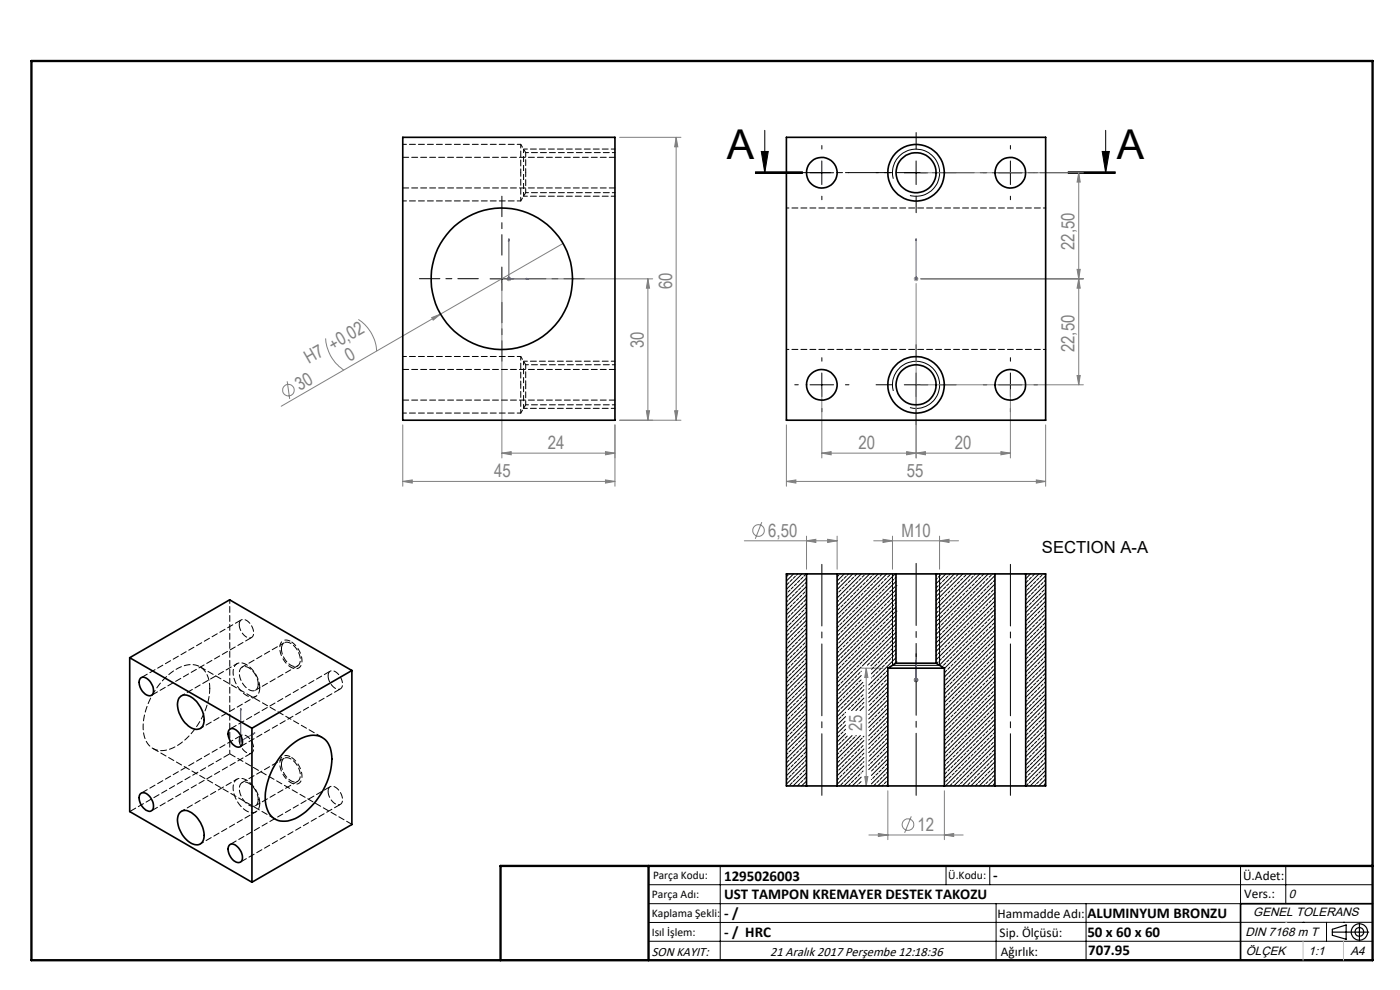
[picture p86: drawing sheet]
<svg xmlns="http://www.w3.org/2000/svg" width="297mm" height="210mm" viewBox="0 0 297 210" stroke-linecap="round" stroke-linejoin="round" font-family="sans-serif">
<defs><g id="words">
<g font-size="8.7">
<text x="154.2" y="33.8">A</text>
<text x="236.9" y="33.8">A</text>
</g>
<g font-size="3.9" fill="#808080">
<text x="228" y="53" transform="rotate(-90 228 53)">22,50</text>
<text x="142.6" y="61.3" transform="rotate(-90 142.6 61.3)">60</text>
<text x="65.5" y="77.3" transform="rotate(-30 65.5 77.3)">H7 +0,02</text>
<text x="74.1" y="76.8" transform="rotate(-30 74.1 76.8)">0</text>
<text x="136.6" y="73.9" transform="rotate(-90 136.6 73.9)">30</text>
<text x="228" y="74.7" transform="rotate(-90 228 74.7)">22,50</text>
<text x="63.6" y="82.9" transform="rotate(-30 63.6 82.9)">30</text>
<text x="116.2" y="95.2">24</text>
<text x="182.1" y="95.2">20</text>
<text x="202.6" y="95.2">20</text>
<text x="104.9" y="101.2">45</text>
<text x="192.4" y="101.2">55</text>
<text x="163" y="113.8">6,50</text>
<text x="191.3" y="113.8">M10</text>
<text x="182.9" y="155.1" transform="rotate(-90 182.9 155.1)">25</text>
<text x="194.7" y="176.2">12</text>
</g>
<text font-size="3.5" x="221" y="117.2">SECTION A-A</text>
<g font-size="3.2">
<text x="153.6" y="186.8">1295026003</text>
<text x="153.6" y="190.8">UST TAMPON KREMAYER DESTEK TAKOZU</text>
<text x="210.7" y="186.6">-</text>
<text x="153.6" y="194.8">- /</text>
<text x="230.7" y="194.8">ALUMINYUM BRONZU</text>
<text x="153.6" y="198.8">- / HRC</text>
<text x="230.7" y="198.7">50 x 60 x 60</text>
<text x="230.8" y="202.6">707.95</text>
</g>
<g font-size="2.8">
<text x="263.7" y="186.7">Ü.Adet:</text>
<text x="263.9" y="190.5">Vers.:</text>
<text x="211.6" y="194.8">Hammadde Adı:</text>
<text x="138.3" y="202.8">SON KAYIT:</text>
<text x="163.4" y="202.8">21 Aralık 2017 Perşembe 12:18:36</text>
<text x="212.1" y="198.7">Sip. Ölçüsü:</text>
<text x="212.3" y="202.7">Ağırlık:</text>
</g>
<g font-size="2.6">
<text x="273.4" y="190.4">0</text>
<text x="265.9" y="194.4">GENEL TOLERANS</text>
<text x="264.2" y="198.5">DIN 7168 m T</text>
<text x="264.3" y="202.6">ÖLÇEK</text>
<text x="277.6" y="202.6">1:1</text>
<text x="286.5" y="202.6">A4</text>
</g>
<g font-size="2.5">
<text x="138.3" y="190.5">Parça Adı:</text>
<text x="138.5" y="186.5">Parça Kodu:</text>
<text x="201.2" y="186.5">Ü.Kodu:</text>
<text x="138.3" y="194.5">Kaplama Şekli:</text>
<text x="138.3" y="198.6">Isıl İşlem:</text>
</g>
</g></defs>
<g fill="none" stroke="#808080" stroke-width=".21">
<path d="M131.4 29.1h13.1M143.4 29.1l.4 2h-.7zM143.4 29.1v60M195.3 36.6h34.5M228.8 36.6l.4 2h-.7zM228.8 36.6v45M107.5 59.2h31M107.6 58.8l.7 .7M107.9 58.6v1M108.3 58.8l-.7 .7M119.5 51.6l-26 15M137.4 59.2l.4 1.9h-.7z"/>
<path d="M137.4 59.2v29.9M193.9 59.2h.9M194 58.8l.7 .7M194.3 58.6v1M194.7 58.8l-.7 .7M195.3 59.2h34.5M228.5 57.1h.7l-.4 2.1zM228.8 59.2l.4 1.9h-.7zM69.1 71.8a8.6 8.6 0 0 0 3.9 6.7M76 67.8a8.5 8.5 0 0 1 3.9 6.7M91.6 67.4l1.9-.8-1.6 1.3zM93.5 66.6l-33.8 19.6"/>
<path d="M106.5 60.1v37M194.3 60.1v37M228.5 79.6h.7l-.4 2zM60.9 80.9l.6 3.7M85.4 90.1v13M106.5 96.1l1.9-.3v.7zM106.5 96.1h24M128.4 95.8l2.1 .3-2.1 .4zM130.5 90.1v13M131.4 89.1h13.1M137.1 87.1h.7l-.4 2zM143.1 87.1h.7l-.4 2z"/>
<path d="M166.8 90.1v13M174.3 96.1l2-.3v.7zM174.3 82.6v14.5M192.3 95.8l2 .3-2 .4zM194.3 96.1l2-.3v.7zM195.3 81.6h34.5M212.3 95.8l2 .3-2 .4zM214.3 96.1h-40M214.3 82.6v14.5M221.8 90.1v13M85.4 102.1l2.1-.3v.7zM85.4 102.1h45.1"/>
<path d="M128.4 101.8l2.1 .3-2.1 .4zM157.9 114.7h19.7M161.6 110.8l-1.4 3.5M166.8 102.1l2-.3v.7zM166.8 102.1h55M171.1 114.7l2-.3v.7zM171.1 113.7v7M175.6 114.4l2 .3-2 .4zM177.6 113.7v7M185.3 114.7h18M187.3 114.4l2 .3-2 .4zM189.3 113.7v7"/>
<path d="M199.3 114.7l2-.3v.7zM199.3 113.7v7M219.9 101.8l1.9 .3-1.9 .4zM50.6 157.2h1M50.7 156.8l.7 .7M51.1 156.7v1M51.4 156.8l-.7 .7M182.8 141.7h4.5M183.8 141.7v25M183.8 141.7l.3 2h-.7zM193.9 144.2h.9M194 143.9l.7 .7"/>
<path d="M194.3 143.7v1M194.7 143.9l-.7 .7M182.8 166.7h4.5M183.4 164.7h.7l-.3 2zM184.3 177.1h20M186.3 176.8l2 .3-2 .3zM188.3 167.7v10.4M193.3 173.2l-1.4 3.5M200.3 177.1l2-.3v.6zM200.3 167.7v10.4"/>
<circle cx="61.2" cy="82.8" r="1.24"/>
<circle cx="160.9" cy="112.5" r="1.23"/>
<circle cx="192.6" cy="174.9" r="1.23"/>
</g>
<g fill="none" stroke="#000" stroke-width=".21">
<path d="M160.3 36.8h10zM160.3 36.6h10M160.3 36.4h10M161.5 32.1h1.5l-.8 4.5zM162.2 27.6v9M171.8 36.6h5M174.3 34.1v5M189.5 37.9a5 5 0 0 1 4.4-6.2 5 5 0 0 1 5.4 5.4 5 5 0 0 1-6.3 4.4M191.8 36.6h5M194.3 34.1v5M211.8 36.6h5M214.3 34.1v5"/>
<path d="M226.6 36.6h10M226.6 36.4h10M226.6 36.8h10M233.8 32.1h1.5l-.7 4.5zM234.6 27.6v9M104 59.2h5M106.5 56.6v5M174.3 79.1v5M194.3 79.1v5M214.3 79.1v5M171.8 81.6h5M189.5 82.9a5 5 0 0 1 4.4-6.2 5 5 0 0 1 5.4 5.4 5 5 0 0 1-6.3 4.4"/>
<path d="M191.8 81.6h5M211.8 81.6h5M189.3 121.7v19.4h10v-19.4M137.6 187.7h153.6M137.6 191.7h153.6M137.6 199.7h153.6M152.8 183.7v20M200.7 183.7v4M210 183.7v4M211.3 191.7v12M230.4 191.7v12M263.2 183.7v20"/>
<path d="M272.8 183.7v8M276.4 195.6h.1M281.4 195.6v4.1M285 195.6h.1M291.2 195.6l-153.6 .1"/>
</g>
<path d="M111.1 41.6v-10M111.1 86.6v-10" fill="none" stroke="#000" stroke-width=".21" stroke-dasharray="1.3 .6" stroke-dashoffset=".4" stroke-linecap="butt"/>
<path d="M61.7 136.1a1.47 1.47 0 0 0-1.8-.1 1.47 1.47 0 0 0-.5 1.6 4.7 4.7 0 0 0 3.2 4.2 1.59 1.59 0 0 0 1.4-2.2 5.3 5.3 0 0 0-2.3-3.5M61.7 160.6a1.47 1.47 0 0 0-1.8-.1 1.47 1.47 0 0 0-.5 1.6 4.7 4.7 0 0 0 3.2 4.2 1.59 1.59 0 0 0 1.4-2.2 5.3 5.3 0 0 0-2.3-3.5" fill="none" stroke="#000" stroke-width=".21" stroke-dasharray="1.3 .6" stroke-dashoffset="-.1" stroke-linecap="butt"/>
<g fill="none" stroke="#000" stroke-width=".25">
<path d="M282.6 197.7h7.8M282.6 197.1l3-.9v3l-3-.8zM288.4 195.8v3.8M106.2 203.7h185"/>
<circle cx="288.4" cy="197.7" r="1.74"/>
<circle cx="288.4" cy="197.7" r=".93"/>
</g>
<g fill="none" stroke="#00f" stroke-width=".21">
<path d="M107.9 50.7l.2 .4h-.3zM107.9 50.7v8.5h4.3M111.8 59l.4 .2-.4 .1zM194.3 59v.3zM194.3 50.7v.4v-.4M194.3 50.7v8.5M194.3 59.2h.1M51.1 150.3l.1 .3-.2 .1zM51.1 150.3v6.9l3-1.7M53.8 155.6l.3-.1-.3 .2zM194.3 140v.4v-.4M194.3 144.1v.2z"/>
<path d="M194.3 144.2h.1M194.3 140v4.2"/>
</g>
<g fill="none" stroke="#000" stroke-width=".21" stroke-dasharray="15.2 1.3 1.3 1.3">
<path d="M169.4 36.6h-.8M174.4 31.6v-.7M179.4 36.6h.7M189.4 36.6h-3.5M194.4 31.6v-3.5M199.4 36.6h3.5M209.4 36.6h-.8M214.4 31.6v-.7M219.4 36.6h.7M174.4 41.6v.8M194.4 41.6v3.5M214.4 41.6v.8"/>
<path d="M174.4 76.6v-.7M194.4 76.6v-3.5M214.4 76.6v-.7M169.4 81.6h-.8M174.4 86.6v.8M179.4 81.6h.7M189.4 81.6h-3.5M194.4 86.6v3.5M199.4 81.6h3.5M209.4 81.6h-.8M214.4 86.6v.8M219.4 81.6h.7"/>
</g>
<path d="M130.5 31.6h-19.4M111.1 41.6h19.4M130.5 76.6h-19.4M111.1 86.6h19.4" fill="none" stroke="#000" stroke-width=".21" stroke-dasharray="1.3 .6" stroke-dashoffset=".5"/>
<path d="M111.1 41.6h.1M111.1 86.6h.1" fill="none" stroke="#000" stroke-width=".21" stroke-dasharray="1.3 .6"/>
<path d="M101.5 59.1h-12.5M106.5 54.1v-12.5M111.5 59.1h12.5M106.5 64.1v12.5" fill="none" stroke="#000" stroke-width=".21" stroke-dasharray="15.2 1.3 1.3 1.3" stroke-dashoffset="10.9"/>
<path d="M194.4 119.5v49.2" fill="none" stroke="#000" stroke-width=".21" stroke-dasharray="15.2 1.3 1.3 1.3" stroke-dashoffset="2.1"/>
<path d="M194.4 143.7v-5" fill="none" stroke="#000" stroke-width=".21" stroke-dasharray="15.2 1.3 1.3 1.3" stroke-dashoffset="14.6"/>
<path d="M174.4 168.7v-49M214.4 168.7v-49" fill="none" stroke="#000" stroke-width=".21" stroke-dasharray="15.2 1.3 1.3 1.3" stroke-dashoffset="2.2"/>
<path d="M236.6 36.6h-76.3" fill="none" stroke="#000" stroke-width=".21" stroke-dasharray="6.3 1.3 1.3 1.3" stroke-dashoffset=".6"/>
<path d="M291.2 191.7h-28v12" fill="none" stroke="#000" stroke-width=".35"/>
<path d="M6.7 12.9h284.5v190.8h-284.5zM137.6 183.7v20M291.2 183.7h-185v20" fill="none" stroke="#000" stroke-width=".5"/>
<path d="M276.4 199.7v4M285 199.7v4" fill="none" stroke="#c0c0c0" stroke-width=".21"/>
<path d="M272.8 195.6h.1" fill="none" stroke="#c0c0c0" stroke-width=".25"/>
<path d="M233.8 32.1h1.5l-.7 4.5zM161.5 32.1h1.5l-.8 4.5z" fill="#000"/>
<g fill="#00f">
<path d="M111.8 59l.4 .2-.4 .1zM107.9 50.7l.2 .4h-.3z"/>
<path d="M53.8 155.6l.3-.1-.3 .2zM51.1 150.3l.1 .3-.2 .1zM194.3 59v.3zM194.3 50.7v.4z"/>
<path d="M194.3 140v.4zM194.3 144.1v.2zM194.3 140v.4zM194.3 144.1v.2z"/>
</g>
<g fill="#808080">
<path d="M91.6 67.4l1.9-.8-1.6 1.3z"/>
<path d="M192.3 95.8l2 .3-2 .4zM174.3 96.1l2-.3v.7zM219.9 101.8l1.9 .3-1.9 .4zM166.8 102.1l2-.3v.7z"/>
<path d="M106.5 96.1l1.9-.3v.7zM128.4 95.8l2.1 .3-2.1 .4z"/>
<path d="M85.4 102.1l2.1-.3v.7zM128.4 101.8l2.1 .3-2.1 .4z"/>
<path d="M194.3 96.1l2-.3v.7zM212.3 95.8l2 .3-2 .4z"/>
<path d="M186.3 176.8l2 .3-2 .3zM200.3 177.1l2-.3v.6z"/>
<path d="M187.3 114.4l2 .3-2 .4zM199.3 114.7l2-.3v.7z"/>
<path d="M175.6 114.4l2 .3-2 .4zM171.1 114.7l2-.3v.7z"/>
<path d="M143.1 87.1h.7l-.4 2zM143.4 29.1l.4 2h-.7z"/>
<path d="M228.5 79.6h.7l-.4 2zM228.8 59.2l.4 1.9h-.7zM228.8 36.6l.4 2h-.7zM228.5 57.1h.7l-.4 2.1z"/>
<path d="M137.4 59.2l.4 1.9h-.7zM137.1 87.1h.7l-.4 2z"/>
<path d="M183.8 141.7l.3 2h-.7zM183.4 164.7h.7l-.3 2z"/>
</g>
<g fill="none" stroke="#000" stroke-width=".35">
<path d="M85.4 29.1h45.1v60h-45.1zM166.8 29.1h55v60h-55zM27.5 139.5l21.2-12.3 25.9 15M27.5 139.5l25.9 15M27.5 139.5v32.6l25.9 15M171.1 121.7h6.5M171.1 121.7h-4.3v45h4.3M171.1 121.7v45M177.6 121.7h12.5M177.6 121.7v45M190.1 121.7h8.5M190.1 121.7v19"/>
<path d="M198.6 121.7v19M198.6 121.7h12.5M211.1 121.7h6.5M211.1 121.7v45M217.6 121.7h4.2v45h-4.2M217.6 121.7v45M29.8 143.8a1.79 1.79 0 0 1 2.3 1.3 1.95 1.95 0 0 1 0 2.4 2.33 2.33 0 0 1-2.5-2.1l-.1-.9zM38.2 147.8a1.98 1.98 0 0 1 2.8 .4 5.6 5.6 0 0 1 2.1 5.6 1.78 1.78 0 0 1-2.8 .4 6.1 6.1 0 0 1-2.6-5.5zM48.6 154.9a1.26 1.26 0 0 1 2 .4 2.33 2.33 0 0 1 .4 3.1 2.02 2.02 0 0 1-2.3-1.5l-.3-1.3zM53.4 154.5v32.6M61 158.7a7.5 7.5 0 0 1 6.4-2.6 4.1 4.1 0 0 1 3 4.3 15.3 15.3 0 0 1-7.7 13.2 4.4 4.4 0 0 1-5.2-.5 7.5 7.5 0 0 1-.8-7.1 16.8 16.8 0 0 1 4.3-7.3zM74.6 142.2l-21.2 12.3"/>
<path d="M74.6 142.2v32.7l-21.2 12.2M188.3 141.7h12M188.3 141.7v25M190.1 140.7h8.5M190.1 140.7l-1.8 1M198.6 140.7l1.7 1M200.3 141.7v25M29.7 168.5a1.3 1.3 0 0 1 2.1 .4 2.55 2.55 0 0 1 .5 2.9 1.25 1.25 0 0 1-1.8-.4 2.75 2.75 0 0 1-.8-2.9zM38.2 172.3a1.84 1.84 0 0 1 2.4 .1 6 6 0 0 1 2.6 5.6 1.62 1.62 0 0 1-2.6 .9 6 6 0 0 1-2.9-5.7zM48.7 179.2a1.56 1.56 0 0 1 2.1 .9 2.07 2.07 0 0 1 .2 2.8 2.29 2.29 0 0 1-2.5-2.1l-.1-1zM171.1 166.7h6.5M177.6 166.7h10.7"/>
<path d="M188.3 166.7h12M200.3 166.7h10.8M211.1 166.7h6.5"/>
<circle cx="174.3" cy="36.7" r="3.2"/>
<circle cx="194.3" cy="36.6" r="4.3"/>
<circle cx="194.3" cy="36.6" r="6"/>
<circle cx="214.3" cy="36.6" r="3.2"/>
<circle cx="106.5" cy="59.1" r="15"/>
<circle cx="174.3" cy="81.6" r="3.2"/>
<circle cx="194.3" cy="81.6" r="4.3"/>
<circle cx="194.3" cy="81.6" r="6"/>
<circle cx="214.3" cy="81.6" r="3.2"/>
</g>
<path d="M111.5 36.6v-4.2M111.5 40.9v-4.3M111.5 81.6v-4.2M111.5 85.9v-4.3" fill="none" stroke="#000" stroke-width=".21" stroke-dasharray="1.3 .6" stroke-dashoffset=".4"/>
<g fill="none" stroke="#000" stroke-width=".21" stroke-dasharray="1.3 .6" stroke-dashoffset=".5">
<path d="M110.5 36.6v-6M110.5 30.6h-25M85.5 42.6h25M110.5 42.6v-6M110.5 75.6h-25M85.5 87.6h25M110.5 81.6v-6M110.5 87.6v-6M42.5 154.5l11.8-6.8M48.7 159.9v-32.7M50.3 140.8l-11.8 6.8M42.5 179l11.8-6.8"/>
<path d="M50.3 165.3l-11.8 6.8"/>
</g>
<path d="M85.5 39.9h45M130.5 33.4h-45M130.5 78.4h-45M85.5 84.9h45M32.4 158.8l26 14.9M68.4 156.4l-26-15M74.7 174.9l-26-15" fill="none" stroke="#000" stroke-width=".21" stroke-dasharray="1.3 .6"/>
<path d="M111.5 32.4l-1-1.8M110.5 42.6l1-1.7M111.5 77.4l-1-1.8M110.5 87.6l1-1.7" fill="none" stroke="#000" stroke-width=".21" stroke-dasharray="1.3 .6" stroke-dashoffset=".6"/>
<path d="M130.5 32.4h-19M111.5 40.9h19M130.5 77.4h-19M111.5 85.9h19" fill="none" stroke="#000" stroke-width=".21" stroke-dasharray="1.3 .6" stroke-dashoffset=".7"/>
<path d="M50.7 132.5a.97 .97 0 0 1 .6-1.1 .97 .97 0 0 1 1.2 .3 2.79 2.79 0 0 1 1 3.4 1.28 1.28 0 0 1-1.8-.4l-.8-1.2-.2-1M50.7 157a.97 .97 0 0 1 .6-1.1 .97 .97 0 0 1 1.2 .3 2.79 2.79 0 0 1 1 3.4 1.28 1.28 0 0 1-1.8-.4l-.8-1.3-.2-.9M69.6 143.4a.97 .97 0 0 1 .6-1.1 .97 .97 0 0 1 1.1 .3 2.79 2.79 0 0 1 1.1 3.4 1.28 1.28 0 0 1-1.8-.4l-.8-1.3-.2-.9M69.6 167.9a.97 .97 0 0 1 .6-1.1 .97 .97 0 0 1 1.1 .3 2.79 2.79 0 0 1 1.1 3.4 1.28 1.28 0 0 1-1.8-.4l-.8-1.3-.2-.9" fill="none" stroke="#000" stroke-width=".21" stroke-dasharray="1.3 .6" stroke-dashoffset="-.1"/>
<path d="M59.7 137.6a1.25 1.25 0 0 1 .7-1.3 1.25 1.25 0 0 1 1.5 .3 4 4 0 0 1 1.6 4.2 1.36 1.36 0 0 1-2.2 0 4.5 4.5 0 0 1-1.6-3.2M60.3 136.3l-8.9 5.2M44.5 146a4.5 4.5 0 0 0-3-4.9 7.4 7.4 0 0 0-6.4 2.6 14.8 14.8 0 0 0-4.6 12 3.9 3.9 0 0 0 5.7 3.2 15 15 0 0 0 8.1-10.8l.2-2.1M54.2 146.4l8.9-5.1M54.8 145.1a3.8 3.8 0 0 0-3-3.7 1.48 1.48 0 0 0-.9 2.1 3.6 3.6 0 0 0 2.9 3l.4-.1 .4-.4 .2-.9M54.2 170.9l8.9-5.1M54.8 169.6a3.8 3.8 0 0 0-3-3.7 1.48 1.48 0 0 0-.9 2.1 3.6 3.6 0 0 0 2.9 3l.4-.1 .4-.4 .2-.9M59.7 162.1a1.25 1.25 0 0 1 .7-1.3 1.25 1.25 0 0 1 1.5 .3 4 4 0 0 1 1.6 4.2 1.36 1.36 0 0 1-2.2 0 4.5 4.5 0 0 1-1.6-3.2M60.3 160.8l-8.9 5.2" fill="none" stroke="#000" stroke-width=".21" stroke-dasharray="1.3 .6" stroke-dashoffset=".2"/>
<path d="M55.1 145.9a5.9 5.9 0 0 0-3.7-5.3 1.66 1.66 0 0 0-1.9 2 5.9 5.9 0 0 0 3.7 5.3 1.66 1.66 0 0 0 1.9-2M55.1 170.4a5.9 5.9 0 0 0-3.7-5.3 1.66 1.66 0 0 0-1.9 2 5.9 5.9 0 0 0 3.7 5.3 1.66 1.66 0 0 0 1.9-2" fill="none" stroke="#000" stroke-width=".21" stroke-dasharray="1.3 .6" stroke-dashoffset=".1"/>
<path d="M51.2 131.5l-21.2 12.2M32.1 147.5l21.3-12.3M51 158.4l21.2-12.3M51.2 156l-21.2 12.2M70.1 142.4l-21.3 12.2M27.5 172.1l21.2-12.2M32.1 172l21.3-12.3M70.1 166.9l-21.3 12.2M51 182.9l21.2-12.3" fill="none" stroke="#000" stroke-width=".21" stroke-dasharray="1.3 .6" stroke-dashoffset="-.2"/>
<path d="M221.9 44.1h-55M166.9 74.1h55" fill="none" stroke="#000" stroke-width=".21" stroke-dasharray="1.3 .6" stroke-dashoffset=".8"/>
<g fill="none" stroke="#000" stroke-width=".21">
<path d="M166.9 136.6l-.1 .1M166.9 125.8l-.1 .1M166.9 131.2l-.1 .1M167.2 132.8l-.4 .3M167.2 122l-.4 .3M167.2 127.4l-.4 .3M167.2 138.2l-.4 .3M167.4 139.7l-.5 .5M167.4 123.6l-.5 .4M167.4 129l-.5 .4M167.4 134.4l-.5 .4M167.4 121.7v.1"/>
<path d="M167.6 125.2l-.4 .4M167.6 130.5l-.4 .5M167.6 135.9l-.4 .5M167.9 132.1l-.5 .5M167.9 126.7l-.5 .5M167.9 137.5l-.5 .4M168.1 139.1l-.5 .4M168.1 122.9l-.5 .5M168.1 128.3l-.5 .5M168.1 133.7l-.5 .4M168.3 124.5l-.4 .4M168.3 129.8l-.4 .5"/>
<path d="M168.3 135.2l-.4 .5M168.3 121.7l-1.5 1.6M168.5 131.4l-.4 .5M168.5 126l-.4 .5M168.5 136.8l-.4 .5M168.7 133l-.4 .4M168.7 138.4l-.4 .4M168.7 122.2l-.4 .5M168.7 127.6l-.4 .4M169 134.6l-.5 .4M169 123.8l-.5 .4M169 129.2l-.5 .4"/>
<path d="M169 140l-.5 .4M169.2 130.8l-.5 .4M169.2 125.4l-.5 .4M169.2 136.2l-.5 .4M169.2 121.7l-.2 .3M169.4 127l-.4 .4M169.4 132.3l-.4 .5M169.4 137.7l-.4 .5M169.7 133.9l-.5 .5M169.7 123.1l-.5 .5M169.7 128.5l-.5 .5M169.7 139.3l-.5 .4"/>
<path d="M169.9 135.5l-.5 .4M169.9 124.7l-.5 .5M169.9 130.1l-.5 .4M170.1 126.3l-.4 .4M170.1 131.6l-.4 .5M170.1 137l-.4 .5M170.1 121.7l-3.3 3.3M170.3 133.2l-.4 .5M170.3 122.4l-.4 .5M170.3 127.8l-.4 .5M170.3 138.6l-.4 .5M170.5 134.8l-.4 .4"/>
<path d="M170.5 124l-.4 .5M170.5 129.4l-.4 .4M170.7 125.6l-.4 .4M170.7 131l-.4 .4M170.7 136.4l-.4 .4M171 137.9l-.5 .5M171 121.8l-.5 .4M171 127.2l-.5 .4M171 132.6l-.5 .4M171.1 131.5l-4.3 4.3M171.1 133.3l-4.3 4.3M171.1 135.1l-4.3 4.3"/>
<path d="M171.1 136.9l-4.3 4.3M171.1 138.7l-4.3 4.3M171.1 130.7l-.1 .1M171.1 136.1l-.1 .1M171.1 122.6l-4.3 4.2M171.1 124.4l-4.3 4.2M171.1 126.2l-4.3 4.2M171.1 128l-4.3 4.2M171.1 129.8l-4.3 4.2M171.1 123.5l-.4 .3M171.1 125.3l-.1 .1M171.1 128.9l-.4 .3"/>
<path d="M171.1 134.3l-.4 .3M171.1 139.7l-.4 .3M177.7 125.8l-.1 .2M177.7 131.2l-.1 .1M177.7 136.6l-.1 .1M177.9 122l-.3 .4M177.9 127.4l-.3 .4M177.9 132.8l-.3 .3M177.9 138.2l-.3 .3M178.2 123.6l-.5 .4M178.2 129l-.5 .4M178.2 134.4l-.5 .4"/>
<path d="M178.2 139.7l-.5 .5M178.2 121.7v.1M178.4 125.2l-.5 .4M178.4 130.5l-.5 .5M178.4 135.9l-.5 .5M178.6 126.7l-.4 .5M178.6 132.1l-.4 .5M178.6 137.5l-.4 .4M178.9 122.9l-.5 .5M178.9 128.3l-.5 .5M178.9 133.7l-.5 .4M178.9 139.1l-.5 .4"/>
<path d="M179.1 124.5l-.5 .4M179.1 129.8l-.5 .5M179.1 135.2l-.5 .5M179.1 121.7l-1.5 1.6M179.3 126l-.4 .5M179.3 131.4l-.4 .5M179.3 136.8l-.4 .5M179.5 122.2l-.4 .5M179.5 127.6l-.4 .4M179.5 133l-.4 .4M179.5 138.4l-.4 .4M179.7 123.8l-.4 .4"/>
<path d="M179.7 129.2l-.4 .4M179.7 134.6l-.4 .4M179.7 140l-.4 .4M180 125.4l-.5 .4M180 130.8l-.5 .4M180 136.2l-.5 .4M180 121.7l-.3 .3M180.2 127l-.5 .4M180.2 132.3l-.5 .5M180.2 137.7l-.5 .5M180.4 123.1l-.4 .5M180.4 128.5l-.4 .5"/>
<path d="M180.4 133.9l-.4 .5M180.4 139.3l-.4 .4M180.6 124.7l-.4 .5M180.6 130.1l-.4 .4M180.6 135.5l-.4 .4M180.9 126.3l-.5 .4M180.9 131.6l-.5 .5M180.9 137l-.5 .5M180.9 121.7l-3.3 3.4M181.1 122.4l-.5 .5M181.1 127.8l-.5 .5M181.1 133.2l-.5 .5"/>
<path d="M181.1 138.6l-.5 .5M181.3 124l-.4 .5M181.3 129.4l-.4 .4M181.3 134.8l-.4 .4M181.5 125.6l-.4 .4M181.5 131l-.4 .4M181.5 136.4l-.4 .4M181.8 121.8l-.5 .4M181.8 127.2l-.5 .4M181.8 132.6l-.5 .4M181.8 137.9l-.5 .5M182 123.4l-.5 .4"/>
<path d="M182 128.8l-.5 .4M182 134.1l-.5 .5M182 139.5l-.5 .5M182.2 124.9l-.4 .5M182.2 130.3l-.4 .5M182.2 135.7l-.4 .5M182.4 126.5l-.4 .5M182.4 131.9l-.4 .4M182.4 137.3l-.4 .4M182.7 122.7l-.5 .4M182.7 128l-.5 .5M182.7 133.4l-.5 .5"/>
<path d="M182.7 138.8l-.5 .5M182.7 121.7l-5.1 5.2M182.9 124.2l-.5 .5M182.9 129.6l-.5 .5M182.9 135l-.5 .5M183.1 125.8l-.4 .5M183.1 131.2l-.4 .4M183.1 136.6l-.4 .4M183.3 122l-.4 .4M183.3 127.4l-.4 .4M183.3 132.8l-.4 .4M183.3 138.2l-.4 .4"/>
<path d="M183.6 123.6l-.5 .4M183.6 129l-.5 .4M183.6 134.4l-.5 .4M183.6 139.7l-.5 .5M183.6 121.7v.1M183.8 125.2l-.5 .4M183.8 130.5l-.5 .5M183.8 135.9l-.5 .5M184 126.7l-.4 .5M184 132.1l-.4 .5M184 137.5l-.4 .4M184.2 122.9l-.4 .5"/>
<path d="M184.2 128.3l-.4 .5M184.2 133.7l-.4 .4M184.2 139.1l-.4 .4M184.5 124.5l-.5 .4M184.5 129.8l-.5 .5M184.5 135.2l-.5 .5M184.5 121.7l-6.9 6.9M184.7 126l-.5 .5M184.7 131.4l-.5 .5M184.7 136.8l-.5 .5M184.9 122.2l-.4 .5M184.9 127.6l-.4 .4"/>
<path d="M184.9 133l-.4 .4M184.9 138.4l-.4 .4M185.1 123.8l-.4 .4M185.1 129.2l-.4 .4M185.1 134.6l-.4 .4M185.1 140l-.4 .4M185.3 125.4l-.4 .4M185.3 130.8l-.4 .4M185.3 136.2l-.4 .4M185.4 121.7l-.3 .3M185.6 127l-.5 .4M185.6 132.3l-.5 .5"/>
<path d="M185.6 137.7l-.5 .5M185.8 123.1l-.5 .5M185.8 128.5l-.5 .5M185.8 133.9l-.5 .5M185.8 139.3l-.5 .4M186 124.7l-.4 .5M186 130.1l-.4 .4M186 135.5l-.4 .4M186.3 126.3l-.5 .4M186.3 131.6l-.5 .5M186.3 137l-.5 .5M186.3 121.7l-8.7 8.7"/>
<path d="M186.5 122.4l-.5 .5M186.5 127.8l-.5 .5M186.5 133.2l-.5 .5M186.5 138.6l-.5 .5M186.7 124l-.4 .5M186.7 129.4l-.4 .4M186.7 134.8l-.4 .4M186.9 125.6l-.4 .4M186.9 131l-.4 .4M186.9 136.4l-.4 .4M187.1 121.8l-.4 .4M187.1 127.2l-.4 .4"/>
<path d="M187.1 132.6l-.4 .4M187.1 137.9l-.4 .5M187.4 123.4l-.5 .4M187.4 128.8l-.5 .4M187.4 134.1l-.5 .5M187.4 139.5l-.5 .5M187.6 124.9l-.5 .5M187.6 130.3l-.5 .5M187.6 135.7l-.5 .5M187.8 126.5l-.4 .5M187.8 131.9l-.4 .4M187.8 137.3l-.4 .4"/>
<path d="M188 122.7l-.4 .4M188 128l-.4 .5M188 133.4l-.4 .5M188 138.8l-.4 .5M188.1 121.7l-10.5 10.5M188.3 124.2l-.5 .5M188.3 129.6l-.5 .5M188.3 135l-.5 .5M188.5 125.8l-.5 .5M188.5 131.2l-.5 .4M188.5 136.6l-.5 .4M188.7 122l-.4 .4"/>
<path d="M188.7 127.4l-.4 .4M188.7 132.8l-.4 .4M188.7 138.2l-.4 .4M188.9 123.6l-.4 .4M188.9 129l-.4 .4M188.9 134.4l-.4 .4M188.9 139.7l-.4 .5M189 121.7l-.1 .1M189.2 125.2l-.5 .4M189.2 130.5l-.5 .5M189.2 135.9l-.5 .5M189.4 126.7l-.5 .5"/>
<path d="M189.4 132.1l-.5 .5M189.4 137.5l-.5 .4M189.6 122.9l-.4 .5M189.6 128.3l-.4 .5M189.6 133.7l-.4 .4M189.6 139.1l-.4 .4M189.8 124.5l-.4 .4M189.8 129.8l-.4 .5M189.8 135.2l-.4 .5M189.9 121.7l-12.3 12.3M190.1 124.2h.1M190.1 129.6h.1"/>
<path d="M190.1 123.3l-12.5 12.5M190.1 125.1l-12.5 12.5M190.1 126.9l-12.5 12.5M190.1 128.7l-12.5 12.5M190.1 130.5l-12.5 12.5M190.1 132.3l-12.5 12.5M190.1 134.1l-7.1 7.1M190.1 135.9l-5.4 5.3M190.1 137.7l-5.2 5.2M190.1 122.4l-.3 .3M190.1 126l-.5 .5M190.1 127.8l-.3 .2"/>
<path d="M190.1 131.4l-.5 .5M190.1 133.2l-.3 .2M190.1 135h.1M190.1 136.8l-.5 .5M190.1 138.6l-.3 .2M190.1 139.5l-5.8 5.8M198.6 126.5h.1M198.6 131.9h.1M198.6 137.3h.1M198.8 122.7l-.2 .2M198.8 128l-.2 .3M198.8 133.4l-.2 .3"/>
<path d="M198.8 138.8l-.2 .3M198.9 121.7l-.3 .3M199 135l-.4 .5M199 124.2l-.4 .5M199 129.6l-.4 .5M199.3 125.8l-.5 .5M199.3 136.6l-.5 .4M199.3 131.2l-.5 .4M199.5 127.4l-.5 .4M199.5 132.8l-.5 .4M199.5 138.2l-.5 .4M199.5 122l-.5 .4"/>
<path d="M199.7 134.4l-.4 .4M199.7 123.6l-.4 .4M199.7 129l-.4 .4M199.7 139.7l-.4 .5M199.8 121.7l-.1 .1M200 130.5l-.5 .5M200 135.9l-.5 .5M200 125.2l-.5 .4M200.2 126.7l-.5 .5M200.2 132.1l-.5 .5M200.2 137.5l-.5 .4M200.4 122.9l-.4 .5"/>
<path d="M200.4 139.1l-.4 .4M200.4 128.3l-.4 .5M200.4 133.7l-.4 .4M200.6 129.8l-.4 .5M200.6 135.2l-.4 .5M200.6 124.5l-.4 .4M200.7 121.7l-2.1 2.1M200.8 136.8l-.4 .5M200.8 126l-.4 .5M200.8 131.4l-.4 .5M201.1 122.2l-.5 .5M201.1 133l-.5 .4"/>
<path d="M201.1 138.4l-.5 .4M201.1 127.6l-.5 .4M201.3 129.2l-.5 .4M201.3 134.6l-.5 .4M201.3 123.8l-.5 .4M201.3 140l-.5 .4M201.5 136.2l-.4 .4M201.5 125.4l-.4 .4M201.5 130.8l-.4 .4M201.6 121.7l-.3 .3M201.8 132.3l-.5 .5M201.8 137.7l-.5 .5"/>
<path d="M201.8 127l-.5 .4M202 123.1l-.5 .5M202 128.5l-.5 .5M202 133.9l-.5 .5M202 139.3l-.5 .4M202.2 130.1l-.4 .4M202.2 124.7l-.4 .5M202.2 135.5l-.4 .4M202.4 131.6l-.4 .5M202.4 137l-.4 .5M202.4 126.3l-.4 .4M202.5 121.7l-3.9 3.9"/>
<path d="M202.6 122.4l-.4 .5M202.6 127.8l-.4 .5M202.6 133.2l-.4 .5M202.6 138.6l-.4 .5M202.9 124l-.5 .5M202.9 134.8l-.5 .4M202.9 129.4l-.5 .4M203.1 125.6l-.5 .4M203.1 131l-.5 .4M203.1 136.4l-.5 .4M203.3 127.2l-.4 .4M203.3 132.6l-.4 .4"/>
<path d="M203.3 121.8l-.4 .4M203.3 137.9l-.4 .5M203.6 123.4l-.5 .4M203.6 134.1l-.5 .5M203.6 139.5l-.5 .5M203.6 128.8l-.5 .4M203.8 124.9l-.5 .5M203.8 130.3l-.5 .5M203.8 135.7l-.5 .5M204 131.9l-.4 .4M204 126.5l-.4 .5M204 137.3l-.4 .4"/>
<path d="M204.2 128l-.4 .5M204.2 133.4l-.4 .5M204.2 138.8l-.4 .5M204.2 122.7l-.4 .4M204.3 121.7l-5.7 5.7M204.4 124.2l-.4 .5M204.4 129.6l-.4 .5M204.4 135l-.4 .5M204.6 131.2l-.4 .4M204.6 125.8l-.4 .5M204.6 136.6l-.4 .4M204.9 127.4l-.5 .4"/>
<path d="M204.9 132.8l-.5 .4M204.9 138.2l-.5 .4M204.9 122l-.5 .4M205.1 123.6l-.5 .4M205.1 129l-.5 .4M205.1 139.7l-.5 .5M205.1 134.4l-.5 .4M205.2 121.7l-.1 .1M205.4 130.5l-.5 .5M205.4 135.9l-.5 .5M205.4 125.2l-.5 .4M205.6 126.7l-.5 .5"/>
<path d="M205.6 132.1l-.5 .5M205.6 137.5l-.5 .4M205.8 133.7l-.4 .4M205.8 122.9l-.4 .5M205.8 128.3l-.4 .5M205.8 139.1l-.4 .4M206 129.8l-.4 .5M206 135.2l-.4 .5M206 124.5l-.4 .4M206.1 121.7l-7.5 7.5M206.2 126l-.4 .5M206.2 131.4l-.4 .5"/>
<path d="M206.2 136.8l-.4 .5M206.4 127.6l-.4 .4M206.4 122.2l-.4 .5M206.4 133l-.4 .4M206.4 138.4l-.4 .4M206.7 129.2l-.5 .4M206.7 134.6l-.5 .4M206.7 123.8l-.5 .4M206.7 140l-.5 .4M206.9 125.4l-.5 .4M206.9 130.8l-.5 .4M206.9 136.2l-.5 .4"/>
<path d="M206.9 121.7l-.2 .3M207.1 127l-.4 .4M207.1 132.3l-.4 .5M207.1 137.7l-.4 .5M207.4 123.1l-.5 .5M207.4 128.5l-.5 .5M207.4 133.9l-.5 .5M207.4 139.3l-.5 .4M207.6 124.7l-.5 .5M207.6 135.5l-.5 .4M207.6 130.1l-.5 .4M207.8 131.6l-.4 .5"/>
<path d="M207.8 137l-.4 .5M207.8 126.3l-.4 .4M207.9 121.7l-9.3 9.3M208 122.4l-.4 .5M208 127.8l-.4 .5M208 133.2l-.4 .5M208 138.6l-.4 .5M208.2 129.4l-.4 .4M208.2 124l-.4 .5M208.2 134.8l-.4 .4M208.5 125.6l-.5 .4M208.5 131l-.5 .4"/>
<path d="M208.5 136.4l-.5 .4M208.7 121.8l-.5 .4M208.7 127.2l-.5 .4M208.7 137.9l-.5 .5M208.7 132.6l-.5 .4M208.9 128.8l-.4 .4M208.9 123.4l-.4 .4M208.9 134.1l-.4 .5M208.9 139.5l-.4 .5M209.2 124.9l-.5 .5M209.2 130.3l-.5 .5M209.2 135.7l-.5 .5"/>
<path d="M209.4 126.5l-.5 .5M209.4 137.3l-.5 .4M209.4 131.9l-.5 .4M209.6 122.7l-.4 .4M209.6 128l-.4 .5M209.6 133.4l-.4 .5M209.6 138.8l-.4 .5M209.7 121.7l-11.1 11.1M209.8 124.2l-.4 .5M209.8 129.6l-.4 .5M209.8 135l-.4 .5M210 125.8l-.4 .5"/>
<path d="M210 136.6l-.4 .4M210 131.2l-.4 .4M210.3 127.4l-.5 .4M210.3 132.8l-.5 .4M210.3 138.2l-.5 .4M210.3 122l-.5 .4M210.5 123.6l-.5 .4M210.5 129l-.5 .4M210.5 139.7l-.5 .5M210.5 134.4l-.5 .4M210.5 121.7v.1M210.7 125.2l-.4 .4"/>
<path d="M210.7 130.5l-.4 .5M210.7 135.9l-.4 .5M211 126.7l-.5 .5M211 132.1l-.5 .5M211 137.5l-.5 .4M211.1 122.1l-12.5 12.5M211.1 123.9l-12.5 12.5M211.1 125.7l-12.5 12.5M211.1 127.5l-12.5 12.5M211.1 129.3l-11.8 11.8M211.1 131.1l-10.8 10.7M211.1 132.9l-10.8 10.7"/>
<path d="M211.1 134.7l-10.8 10.7M211.1 123l-.4 .4M211.1 124.8l-.1 .1M211.1 133.8l-.4 .3M211.1 139.2l-.4 .3M211.1 136.4l-10.8 10.8M211.1 138.2l-10.8 10.8M211.1 128.4l-.4 .4M211.1 130.2l-.1 .1M211.1 135.6l-.1 .1M217.7 125.4l-.1 .1M217.7 130.8l-.1 .1"/>
<path d="M217.7 136.2h-.1M217.7 121.7l-.1 .2M217.9 127l-.3 .3M217.9 137.7l-.3 .3M217.9 132.3l-.3 .4M218.1 139.3l-.4 .4M218.1 123.1l-.4 .5M218.1 128.5l-.4 .5M218.1 133.9l-.4 .5M218.4 124.7l-.5 .5M218.4 135.5l-.5 .4M218.4 130.1l-.5 .4"/>
<path d="M218.6 131.6l-.5 .5M218.6 137l-.5 .5M218.6 126.3l-.5 .4M218.6 121.7l-1 1.1M218.8 138.6l-.4 .5M218.8 122.4l-.4 .5M218.8 127.8l-.4 .5M218.8 133.2l-.4 .5M219 124l-.4 .5M219 134.8l-.4 .4M219 129.4l-.4 .4M219.3 125.6l-.5 .4"/>
<path d="M219.3 131l-.5 .4M219.3 136.4l-.5 .4M219.5 132.6l-.5 .4M219.5 121.8l-.5 .4M219.5 127.2l-.5 .4M219.5 137.9l-.5 .5M219.7 123.4l-.4 .4M219.7 134.1l-.4 .5M219.7 139.5l-.4 .5M219.7 128.8l-.4 .4M219.9 124.9l-.4 .5M219.9 130.3l-.4 .5"/>
<path d="M219.9 135.7l-.4 .5M220.2 126.5l-.5 .5M220.2 137.3l-.5 .4M220.2 131.9l-.5 .4M220.4 128l-.5 .5M220.4 133.4l-.5 .5M220.4 138.8l-.5 .5M220.4 122.7l-.5 .4M220.4 121.7l-2.8 2.9M220.6 135l-.4 .5M220.6 124.2l-.4 .5M220.6 129.6l-.4 .5"/>
<path d="M220.8 125.8l-.4 .5M220.8 136.6l-.4 .4M220.8 131.2l-.4 .4M221.1 127.4l-.5 .4M221.1 132.8l-.5 .4M221.1 138.2l-.5 .4M221.1 122l-.5 .4M221.3 134.4l-.5 .4M221.3 123.6l-.5 .4M221.3 129l-.5 .4M221.3 139.7l-.5 .5M221.3 121.7v.1"/>
<path d="M221.5 130.5l-.4 .5M221.5 135.9l-.4 .5M221.5 125.2l-.4 .4M221.7 126.7l-.4 .5M221.7 132.1l-.4 .5M221.7 137.5l-.4 .4M221.8 122.1l-4.2 4.3M221.8 123.9l-4.2 4.3M221.8 129.3l-4.2 4.3M221.8 124.8l-.1 .1M221.8 130.2l-.1 .1M221.8 125.7l-4.2 4.3"/>
<path d="M221.8 127.5l-4.2 4.3M221.8 133.8l-.3 .3M221.8 135.6l-.1 .1M221.8 139.2l-.3 .3M221.8 131.1l-4.2 4.3M221.8 132.9l-4.2 4.3M221.8 134.7l-4.2 4.3M221.8 136.5l-4.2 4.2M221.8 138.3l-4.2 4.2M221.8 123l-.3 .4M221.8 128.4l-.3 .4M166.9 142l-.1 .1"/>
<path d="M166.9 147.4l-.1 .1M166.9 152.8l-.1 .1M166.9 158.1l-.1 .1M167.2 148.9l-.4 .4M167.2 154.3l-.4 .4M167.2 143.6l-.4 .3M167.2 159.7l-.4 .3M167.4 145.1l-.5 .5M167.4 150.5l-.5 .5M167.4 155.9l-.5 .4M167.6 146.7l-.4 .4M167.6 141.3l-.4 .5"/>
<path d="M167.6 152.1l-.4 .4M167.6 157.5l-.4 .4M167.9 142.9l-.5 .4M167.9 148.3l-.5 .4M167.9 153.7l-.5 .4M167.9 159.1l-.5 .4M168.1 144.5l-.5 .4M168.1 149.9l-.5 .4M168.1 155.2l-.5 .5M168.3 146l-.4 .5M168.3 140.6l-.4 .5M168.3 151.4l-.4 .5"/>
<path d="M168.3 156.8l-.4 .5M168.5 142.2l-.4 .5M168.5 147.6l-.4 .5M168.5 153l-.4 .4M168.5 158.4l-.4 .4M168.7 143.8l-.4 .4M168.7 154.5l-.4 .5M168.7 159.9l-.4 .5M168.7 149.2l-.4 .4M169 145.3l-.5 .5M169 150.7l-.5 .5M169 156.1l-.5 .5"/>
<path d="M169.2 141.5l-.5 .5M169.2 146.9l-.5 .5M169.2 152.3l-.5 .5M169.2 157.7l-.5 .4M169.4 148.5l-.4 .4M169.4 143.1l-.4 .5M169.4 153.9l-.4 .4M169.4 159.3l-.4 .4M169.7 144.7l-.5 .4M169.7 150.1l-.5 .4M169.7 155.5l-.5 .4M169.9 140.9l-.5 .4"/>
<path d="M169.9 146.3l-.5 .4M169.9 157l-.5 .5M169.9 151.7l-.5 .4M170.1 142.4l-.4 .5M170.1 147.8l-.4 .5M170.1 153.2l-.4 .5M170.1 158.6l-.4 .5M170.3 144l-.4 .5M170.3 149.4l-.4 .5M170.3 154.8l-.4 .4M170.5 140.2l-.4 .4M170.5 145.6l-.4 .4"/>
<path d="M170.5 156.3l-.4 .5M170.5 151l-.4 .4M170.7 141.8l-.4 .4M170.7 147.1l-.4 .5M170.7 152.5l-.4 .5M170.7 157.9l-.4 .5M171 143.3l-.5 .5M171 148.7l-.5 .5M171 159.5l-.5 .4M171 154.1l-.5 .4M171.1 140.5l-4.3 4.3M171.1 153.1l-4.3 4.3"/>
<path d="M171.1 154.9l-4.3 4.3M171.1 156.7l-4.3 4.3M171.1 146.8l-.1 .1M171.1 152.2l-.1 .1M171.1 157.6l-.1 .1M171.1 142.3l-4.3 4.3M171.1 144.1l-4.3 4.3M171.1 145.9l-4.3 4.3M171.1 147.7l-4.3 4.3M171.1 149.5l-4.3 4.3M171.1 151.3l-4.3 4.3M171.1 158.5l-4.3 4.3"/>
<path d="M171.1 141.5h-.1M171.1 145l-.4 .3M171.1 150.4l-.4 .3M171.1 155.8l-.4 .3M177.7 142l-.1 .1M177.7 147.4l-.1 .1M177.7 152.8l-.1 .1M177.7 158.1l-.1 .2M177.9 143.6l-.3 .3M177.9 148.9l-.3 .4M177.9 154.3l-.3 .4M177.9 159.7l-.3 .4"/>
<path d="M178.2 145.1l-.5 .5M178.2 150.5l-.5 .5M178.2 155.9l-.5 .4M178.4 141.3l-.5 .5M178.4 146.7l-.5 .4M178.4 152.1l-.5 .4M178.4 157.5l-.5 .4M178.6 142.9l-.4 .4M178.6 148.3l-.4 .4M178.6 153.7l-.4 .4M178.6 159.1l-.4 .4M178.9 144.5l-.5 .4"/>
<path d="M178.9 149.9l-.5 .4M178.9 155.2l-.5 .5M179.1 140.6l-.5 .5M179.1 146l-.5 .5M179.1 151.4l-.5 .5M179.1 156.8l-.5 .5M179.3 142.2l-.4 .5M179.3 147.6l-.4 .5M179.3 153l-.4 .4M179.3 158.4l-.4 .4M179.4 152l-1.8 1.8M179.4 153.8l-1.8 1.8"/>
<path d="M179.4 155.6l-1.8 1.8M179.4 151.1l-.1 .1M179.4 154.7l-.3 .3M179.5 143.8l-.4 .4M179.5 149.2l-.4 .4M179.5 159.9l-.4 .5M179.7 145.3l-.4 .5M179.7 156.1l-.4 .5M180 141.5l-.5 .5M180 146.9l-.5 .5M180 157.7l-.5 .4M180.2 143.1l-.5 .5"/>
<path d="M180.2 148.5l-.5 .4M180.2 159.3l-.5 .4M180.4 144.7l-.4 .4M180.4 150.1l-.4 .4M180.6 140.9l-.4 .4M180.6 146.3l-.4 .4M180.6 157l-.4 .5M180.8 156l-3.2 3.2M180.9 142.4l-.5 .5M180.9 147.8l-.5 .5M180.9 158.6l-.5 .5M181.1 144l-.5 .5"/>
<path d="M181.1 149.4l-.5 .5M181.3 140.2l-.4 .4M181.3 145.6l-.4 .4M181.3 156.3l-.4 .5M181.5 141.8l-.4 .4M181.5 147.1l-.4 .5M181.5 157.9l-.4 .5M181.6 156l-.1 .1M181.8 143.3l-.5 .5M181.8 148.7l-.5 .5M181.8 159.5l-.5 .4M182 144.9l-.5 .4"/>
<path d="M182 150.3l-.4 .4M182.2 141.1l-.4 .4M182.2 146.5l-.4 .4M182.2 157.3l-.4 .4M182.4 142.7l-.4 .4M182.4 148.1l-.4 .4M182.4 158.8l-.4 .5M182.5 156l-4.9 5M182.7 144.2l-.5 .5M182.7 149.6l-.5 .5M182.7 141.5l-5.1 5.1M182.7 143.3l-5.1 5.1"/>
<path d="M182.7 142.4h.1M182.9 140.4l-.5 .5M182.9 145.8l-.5 .5M182.9 156.6l-.5 .4M183.1 144.7l-5.5 5.5M183.1 147.4l-.4 .4M183.1 158.1l-.4 .5M183.3 146.3l-5.7 5.7M183.3 157.1l-5.7 5.7M183.3 158.9l-5.7 5.7M183.3 145.4l-.2 .2M183.3 149l-.4 .4"/>
<path d="M183.3 156.2l-.2 .1M183.3 159.8l-.4 .4M183.3 148.1l-2.6 2.6M183.3 149.9l-.8 .8M184.5 140.6l-.5 .5M184.5 146l-.2 .2M184.5 151.4l-.2 .2M184.5 156.8l-.2 .2M184.7 147.6l-.4 .4M184.7 153l-.4 .4M184.7 158.4l-.4 .4M184.9 143.8h.1"/>
<path d="M184.9 149.2l-.4 .4M184.9 154.5l-.4 .5M184.9 159.9l-.4 .5M185.1 145.3l-.4 .5M185.1 150.7l-.4 .5M185.1 156.1l-.4 .5M185.3 141.5l-.4 .5M185.3 146.9l-.4 .5M185.3 152.3l-.4 .5M185.3 157.7l-.4 .4M185.6 143.1l-.5 .5M185.6 148.5l-.5 .4"/>
<path d="M185.6 153.9l-.5 .4M185.6 159.3l-.5 .4M185.8 144.7l-.5 .4M185.8 150.1l-.5 .4M185.8 155.5l-.5 .4M186 140.9l-.4 .4M186 146.3l-.4 .4M186 151.7l-.4 .4M186 157l-.4 .5M186.3 142.4l-.5 .5M186.3 147.8l-.5 .5M186.3 153.2l-.5 .5"/>
<path d="M186.3 158.6l-.5 .5M186.5 144l-.5 .5M186.5 149.4l-.5 .5M186.5 154.8l-.5 .4M186.7 140.2l-.4 .4M186.7 145.6l-.4 .4M186.7 151l-.4 .4M186.7 156.3l-.4 .5M186.9 141.8l-.4 .4M186.9 147.1l-.4 .5M186.9 152.5l-.4 .5M186.9 157.9l-.4 .5"/>
<path d="M187.1 143.3l-.4 .5M187.1 148.7l-.4 .5M187.1 154.1l-.4 .4M187.1 159.5l-.4 .4M187.4 144.9l-.5 .4M187.4 150.3l-.5 .4M187.4 155.7l-.5 .4M187.6 141.1l-.5 .4M187.6 146.5l-.5 .4M187.6 151.9l-.5 .4M187.6 157.3l-.5 .4M187.8 142.7l-.4 .4"/>
<path d="M187.8 148.1l-.4 .4M187.8 153.4l-.4 .5M187.8 158.8l-.4 .5M188 144.2l-.4 .5M188 149.6l-.4 .5M188 155l-.4 .5M188.3 140.4l-.5 .5M188.3 145.8l-.5 .5M188.3 151.2l-.5 .5M188.3 156.6l-.5 .4M188.3 143l-4 4.1M188.3 144.8l-4 4.1"/>
<path d="M188.3 146.6l-4 4.1M188.3 148.4l-4 4.1M188.3 150.2l-4 4.1M188.3 152l-4 4.1M188.3 153.8l-4 4.1M188.3 155.6l-4 4.1M188.3 157.4l-4 4.1M188.3 142.2l-.3 .2M188.3 144h.1M188.3 147.5l-.3 .3M188.3 149.3v.1M188.3 152.9l-.3 .3"/>
<path d="M188.3 154.7v.1M188.3 158.3l-.3 .3M188.3 159.2l-4 4.1M189.8 140.6l-.4 .5M190.1 140.4h.1M199 140.4l-.3 .3M200 141.3l-.2 .1M200.4 144.5h-.1M200.4 149.9h-.1M200.4 155.2l-.1 .1M200.6 140.6l-.4 .5M200.6 146l-.3 .3"/>
<path d="M200.6 151.4l-.3 .3M200.6 156.8l-.3 .3M200.8 142.2l-.4 .5M200.8 147.6l-.4 .5M200.8 153l-.4 .4M200.8 158.4l-.4 .4M201.1 143.8l-.5 .4M201.1 149.2l-.5 .4M201.1 154.5l-.5 .5M201.1 159.9l-.5 .5M201.3 145.3l-.5 .5M201.3 150.7l-.5 .5"/>
<path d="M201.3 156.1l-.5 .5M201.5 141.5l-.4 .5M201.5 146.9l-.4 .5M201.5 152.3l-.4 .5M201.5 157.7l-.4 .4M201.8 143.1l-.5 .5M201.8 148.5l-.5 .4M201.8 153.9l-.5 .4M201.8 159.3l-.5 .4M202 144.7l-.5 .4M202 150.1l-.5 .4M202 155.5l-.5 .4"/>
<path d="M202.2 151.7l-.4 .4M202.2 140.9l-.4 .4M202.2 146.3l-.4 .4M202.2 157l-.4 .5M202.4 147.8l-.4 .5M202.4 142.4l-.4 .5M202.4 153.2l-.4 .5M202.4 158.6l-.4 .5M202.6 144l-.4 .5M202.6 149.4l-.4 .5M202.6 154.8l-.4 .4M202.9 140.2l-.5 .4"/>
<path d="M202.9 145.6l-.5 .4M202.9 151l-.5 .4M202.9 156.3l-.5 .5M203.1 147.1l-.5 .5M203.1 141.8l-.5 .4M203.1 152.5l-.5 .5M203.1 157.9l-.5 .5M203.3 143.3l-.4 .5M203.3 148.7l-.4 .5M203.3 154.1l-.4 .4M203.3 159.5l-.4 .4M203.6 150.3l-.5 .4"/>
<path d="M203.6 144.9l-.5 .4M203.6 155.7l-.5 .4M203.8 146.5l-.5 .4M203.8 141.1l-.5 .4M203.8 151.9l-.5 .4M203.8 157.3l-.5 .4M204 142.7l-.4 .4M204 148.1l-.4 .4M204 153.4l-.4 .5M204 158.8l-.4 .5M204.2 149.6l-.4 .5M204.2 144.2l-.4 .5"/>
<path d="M204.2 155l-.4 .5M204.4 140.4l-.4 .5M204.4 145.8l-.4 .5M204.4 151.2l-.4 .5M204.4 156.6l-.4 .4M204.6 147.4l-.4 .4M204.6 142l-.4 .4M204.6 152.8l-.4 .4M204.6 158.1l-.4 .5M204.9 148.9l-.5 .5M204.9 143.6l-.5 .4M204.9 154.3l-.5 .5"/>
<path d="M204.9 159.7l-.5 .5M205.1 145.1l-.5 .5M205.1 150.5l-.5 .5M205.1 155.9l-.5 .4M205.4 141.3l-.5 .5M205.4 146.7l-.5 .4M205.4 152.1l-.5 .4M205.4 157.5l-.5 .4M205.6 142.9l-.5 .4M205.6 148.3l-.5 .4M205.6 153.7l-.5 .4M205.6 159.1l-.5 .4"/>
<path d="M205.8 144.5l-.4 .4M205.8 149.9l-.4 .4M205.8 155.2l-.4 .5M206 140.6l-.4 .5M206 146l-.4 .5M206 151.4l-.4 .5M206 156.8l-.4 .5M206.2 142.2l-.4 .5M206.2 147.6l-.4 .5M206.2 153l-.4 .4M206.2 158.4l-.4 .4M206.4 143.8l-.4 .4"/>
<path d="M206.4 149.2l-.4 .4M206.4 154.5l-.4 .5M206.4 159.9l-.4 .5M206.7 145.3l-.5 .5M206.7 150.7l-.5 .5M206.7 156.1l-.5 .5M206.9 141.5l-.5 .5M206.9 146.9l-.5 .5M206.9 152.3l-.5 .5M206.9 157.7l-.5 .4M207.1 143.1l-.4 .5M207.1 148.5l-.4 .4"/>
<path d="M207.1 153.9l-.4 .4M207.1 159.3l-.4 .4M207.4 144.7l-.5 .4M207.4 150.1l-.5 .4M207.4 155.5l-.5 .4M207.6 140.9l-.5 .4M207.6 146.3l-.5 .4M207.6 151.7l-.5 .4M207.6 157l-.5 .5M207.8 142.4l-.4 .5M207.8 147.8l-.4 .5M207.8 153.2l-.4 .5"/>
<path d="M207.8 158.6l-.4 .5M208 144l-.4 .5M208 149.4l-.4 .5M208 154.8l-.4 .4M208.2 140.2l-.4 .4M208.2 145.6l-.4 .4M208.2 151l-.4 .4M208.2 156.3l-.4 .5M208.5 141.8l-.5 .4M208.5 147.1l-.5 .5M208.5 152.5l-.5 .5M208.5 157.9l-.5 .5"/>
<path d="M208.7 143.3l-.5 .5M208.7 148.7l-.5 .5M208.7 154.1l-.5 .4M208.7 159.5l-.5 .4M208.9 144.9l-.4 .4M208.9 150.3l-.4 .4M208.9 155.7l-.4 .4M209.2 141.1l-.5 .4M209.2 146.5l-.5 .4M209.2 151.9l-.5 .4M209.2 157.3l-.5 .4M209.4 142.7l-.5 .4"/>
<path d="M209.4 148.1l-.5 .4M209.4 153.4l-.5 .5M209.4 158.8l-.5 .5M209.6 144.2l-.4 .5M209.6 149.6l-.4 .5M209.6 155l-.4 .5M209.8 140.4l-.4 .5M209.8 145.8l-.4 .5M209.8 151.2l-.4 .5M209.8 156.6l-.4 .4M210 142l-.4 .4M210 147.4l-.4 .4"/>
<path d="M210 152.8l-.4 .4M210 158.1l-.4 .5M210.3 143.6l-.5 .4M210.3 148.9l-.5 .5M210.3 154.3l-.5 .5M210.3 159.7l-.5 .5M210.5 145.1l-.5 .5M210.5 150.5l-.5 .5M210.5 155.9l-.5 .4M210.7 141.3l-.4 .5M210.7 146.7l-.4 .4M210.7 152.1l-.4 .4"/>
<path d="M210.7 157.5l-.4 .4M211 142.9l-.5 .4M211 148.3l-.5 .4M211 153.7l-.5 .4M211 159.1l-.5 .4M211.1 140l-10.8 10.8M211.1 141.8l-10.8 10.8M211.1 143.6l-10.8 10.8M211.1 145.4l-10.8 10.8M211.1 147.2l-10.8 10.8M211.1 149l-10.8 10.8M211.1 150.8l-10.8 10.8"/>
<path d="M211.1 152.6l-10.8 10.8M211.1 154.4l-10.8 10.8M211.1 156.2l-10.5 10.5M211.1 158l-8.7 8.7M211.1 159.8l-6.9 6.9M211.1 141l-.1 .1M211.1 144.6l-.4 .3M211.1 146.3l-.1 .2M211.1 149.9l-.4 .4M211.1 151.7l-.1 .2M211.1 155.3l-.4 .4M211.1 157.1l-.1 .2"/>
<path d="M217.7 141.5l-.1 .1M217.7 146.9l-.1 .1M217.7 152.3l-.1 .1M217.7 157.7l-.1 .1M217.9 143.1l-.3 .3M217.9 148.5l-.3 .3M217.9 153.9l-.3 .3M217.9 159.3l-.3 .3M218.1 144.7l-.4 .4M218.1 150.1l-.4 .4M218.1 155.5l-.4 .4M218.4 140.9l-.5 .4"/>
<path d="M218.4 146.3l-.5 .4M218.4 157l-.5 .5M218.4 151.7l-.5 .4M218.6 147.8l-.5 .5M218.6 153.2l-.5 .5M218.6 142.4l-.5 .5M218.6 158.6l-.5 .5M218.8 144l-.4 .5M218.8 149.4l-.4 .5M218.8 154.8l-.4 .4M219 140.2l-.4 .4M219 145.6l-.4 .4"/>
<path d="M219 156.3l-.4 .5M219 151l-.4 .4M219.3 147.1l-.5 .5M219.3 152.5l-.5 .5M219.3 141.8l-.5 .4M219.3 157.9l-.5 .5M219.5 154.1l-.5 .4M219.5 143.3l-.5 .5M219.5 148.7l-.5 .5M219.5 159.5l-.5 .4M219.7 150.3l-.4 .4M219.7 155.7l-.4 .4"/>
<path d="M219.7 144.9l-.4 .4M219.9 146.5l-.4 .4M219.9 151.9l-.4 .4M219.9 141.1l-.4 .4M219.9 157.3l-.4 .4M220.2 142.7l-.5 .4M220.2 148.1l-.5 .4M220.2 153.4l-.5 .5M220.2 158.8l-.5 .5M220.4 149.6l-.5 .5M220.4 155l-.5 .5M220.4 144.2l-.5 .5"/>
<path d="M220.6 140.4l-.4 .5M220.6 145.8l-.4 .5M220.6 151.2l-.4 .5M220.6 156.6l-.4 .4M220.8 142l-.4 .4M220.8 147.4l-.4 .4M220.8 152.8l-.4 .4M220.8 158.1l-.4 .5M221.1 148.9l-.5 .5M221.1 154.3l-.5 .5M221.1 143.6l-.5 .4M221.1 159.7l-.5 .5"/>
<path d="M221.3 145.1l-.5 .5M221.3 150.5l-.5 .5M221.3 155.9l-.5 .4M221.5 141.3l-.4 .5M221.5 152.1l-.4 .4M221.5 146.7l-.4 .4M221.5 157.5l-.4 .4M221.7 142.9l-.4 .4M221.7 148.3l-.4 .4M221.7 153.7l-.4 .4M221.7 159.1l-.4 .4M221.8 140.1l-4.2 4.2"/>
<path d="M221.8 141.9l-4.2 4.2M221.8 143.7l-4.2 4.2M221.8 145.5l-4.2 4.2M221.8 147.3l-4.2 4.2M221.8 149.1l-4.2 4.2M221.8 146.4l-.1 .1M221.8 150l-.3 .3M221.8 151.8l-.1 .1M221.8 150.8l-4.2 4.3M221.8 152.6l-4.2 4.3M221.8 154.4l-4.2 4.3M221.8 156.2l-4.2 4.3"/>
<path d="M221.8 158l-4.2 4.3M221.8 159.8l-4.2 4.3M221.8 141l-.1 .1M221.8 144.6l-.3 .3M221.8 155.4l-.3 .3M221.8 157.2l-.1 .1M166.9 163.5l-.1 .1M167.2 165.1l-.4 .3M167.4 161.3l-.5 .4M167.4 166.7h.1M167.6 162.9l-.4 .4M167.9 164.4l-.5 .5"/>
<path d="M168.1 160.6l-.5 .5M168.1 166l-.5 .5M168.3 162.2l-.4 .5M168.5 163.8l-.4 .4M168.7 165.3l-.4 .5M169 161.5l-.5 .5M169.2 163.1l-.5 .4M169.4 164.7l-.4 .4M169.7 166.2l-.5 .5M169.7 160.9l-.5 .4M169.9 162.4l-.5 .5M170.1 164l-.4 .4"/>
<path d="M170.3 165.6l-.4 .4M170.3 160.2l-.4 .4M170.5 161.7l-.4 .5M170.7 163.3l-.4 .5M171 164.9l-.5 .4M171.1 160.3l-4.3 4.3M171.1 163l-.1 .1M171.1 162.1l-4.3 4.2M171.1 163.9l-2.9 2.8M171.1 165.7l-1.1 1M171.1 161.2l-.4 .3M171.1 166.6l-.2 .1"/>
<path d="M177.7 163.5l-.1 .2M177.9 165.1l-.3 .4M178.2 161.3l-.5 .4M178.2 166.7h-.1M178.4 162.9l-.5 .4M178.6 164.4l-.4 .5M178.9 160.6l-.5 .5M178.9 166l-.5 .5M179.1 162.2l-.5 .5M179.3 163.8l-.4 .4M179.5 165.3l-.4 .5M179.7 161.5l-.4 .5"/>
<path d="M180 163.1l-.5 .4M180.2 164.7l-.5 .4M180.4 160.9l-.4 .4M180.4 166.2l-.4 .5M180.6 162.4l-.4 .5M180.9 164l-.5 .4M181.1 160.2l-.5 .4M181.1 165.6l-.5 .4M181.3 161.7l-.4 .5M181.5 163.3l-.4 .5M181.8 164.9l-.5 .4M182 161.1l-.5 .4"/>
<path d="M182 166.5l-.3 .2M182.2 162.7l-.4 .4M182.4 164.2l-.4 .5M182.7 160.4l-.5 .5M182.7 165.8l-.5 .4M182.7 164.8l-1.9 1.9M182.7 166.6l-.1 .1M182.7 163.9v.1M182.9 162l-.5 .4M183.1 163.5l-.2 .2M183.3 160.7l-5.7 5.7M183.3 162.5l-4.3 4.2"/>
<path d="M183.3 161.6l-.2 .1M184.5 162.2l-.2 .2M184.9 165.3v.1M185.1 161.5l-.4 .5M185.3 163.1l-.4 .4M185.6 164.7l-.5 .4M185.8 160.9l-.5 .4M185.8 166.2l-.5 .5M186 162.4l-.4 .5M186.3 164l-.5 .4M186.5 160.2l-.5 .4M186.5 165.6l-.5 .4"/>
<path d="M186.7 161.7l-.4 .5M186.9 163.3l-.4 .5M187.1 164.9l-.4 .4M187.4 161.1l-.5 .4M187.4 166.5l-.3 .2M187.6 162.7l-.5 .4M187.8 164.2l-.4 .5M188 160.4l-.4 .5M188 165.8l-.4 .4M188.3 162l-.5 .4M188.3 162.8l-3.4 3.5M188.3 164.6l-2.1 2.1"/>
<path d="M188.3 166.4l-.3 .3M188.3 160.1v.1M188.3 163.7l-.3 .3M188.3 165.5v.1M188.3 161l-3.4 3.5M200.4 160.6l-.1 .1M200.4 166l-.1 .1M200.6 162.2l-.3 .3M200.8 163.8l-.4 .4M201.1 165.3l-.5 .5M201.3 161.5l-.5 .5M201.5 163.1l-.4 .4"/>
<path d="M201.8 164.7l-.5 .4M202 160.9l-.5 .4M202 166.2l-.5 .5M202.2 162.4l-.4 .5M202.4 164l-.4 .4M202.6 160.2l-.4 .4M202.6 165.6l-.4 .4M202.9 161.7l-.5 .5M203.1 163.3l-.5 .5M203.3 164.9l-.4 .4M203.6 161.1l-.5 .4M203.6 166.5l-.3 .2"/>
<path d="M203.8 162.7l-.5 .4M204 164.2l-.4 .5M204.2 160.4l-.4 .5M204.2 165.8l-.4 .4M204.4 162l-.4 .4M204.6 163.5l-.4 .5M204.9 165.1l-.5 .5M205.1 161.3l-.5 .4M205.1 166.7h.1M205.4 162.9l-.5 .4M205.6 164.4l-.5 .5M205.8 160.6l-.4 .5"/>
<path d="M205.8 166l-.4 .5M206 162.2l-.4 .5M206.2 163.8l-.4 .4M206.4 165.3l-.4 .5M206.7 161.5l-.5 .5M206.9 163.1l-.5 .4M207.1 164.7l-.4 .4M207.4 160.9l-.5 .4M207.4 166.2l-.5 .5M207.6 162.4l-.5 .5M207.8 164l-.4 .4M208 160.2l-.4 .4"/>
<path d="M208 165.6l-.4 .4M208.2 161.7l-.4 .5M208.5 163.3l-.5 .5M208.7 164.9l-.5 .4M208.9 161.1l-.4 .4M208.9 166.5l-.2 .2M209.2 162.7l-.5 .4M209.4 164.2l-.5 .5M209.6 160.4l-.4 .5M209.6 165.8l-.4 .4M209.8 162l-.4 .4M210 163.5l-.4 .5"/>
<path d="M210.3 165.1l-.5 .5M210.5 161.3l-.5 .4M210.5 166.7h-.1M210.7 162.9l-.4 .4M211 164.4l-.5 .5M211.1 161.6l-5.1 5.1M211.1 163.4l-3.3 3.3M211.1 165.2l-1.6 1.5M211.1 160.7l-.4 .4M211.1 162.5l-.1 .2M211.1 166.1l-.4 .4M217.7 163.1l-.1 .1"/>
<path d="M217.9 164.7l-.3 .3M218.1 160.9l-.4 .4M218.1 166.2l-.4 .5M218.4 162.4l-.5 .5M218.6 164l-.5 .4M218.8 160.2l-.4 .4M218.8 165.6l-.4 .4M219 161.7l-.4 .5M219.3 163.3l-.5 .5M219.5 164.9l-.5 .4M219.7 161.1l-.4 .4M219.7 166.5l-.3 .2"/>
<path d="M219.9 162.7l-.4 .4M220.2 164.2l-.5 .5M220.4 160.4l-.5 .5M220.4 165.8l-.5 .4M220.6 162l-.4 .4M220.8 163.5l-.4 .5M221.1 165.1l-.5 .5M221.3 161.3l-.5 .4M221.3 166.7h-.1M221.5 162.9l-.4 .4M221.7 164.4l-.4 .5M221.8 161.6l-4.2 4.3"/>
<path d="M221.8 163.4l-3.3 3.3M221.8 165.2l-1.5 1.5M221.8 160.7l-.3 .4M221.8 162.5l-.1 .2M221.8 166.1l-.3 .4"/>
</g>
<use href="#words"/>
</svg>
